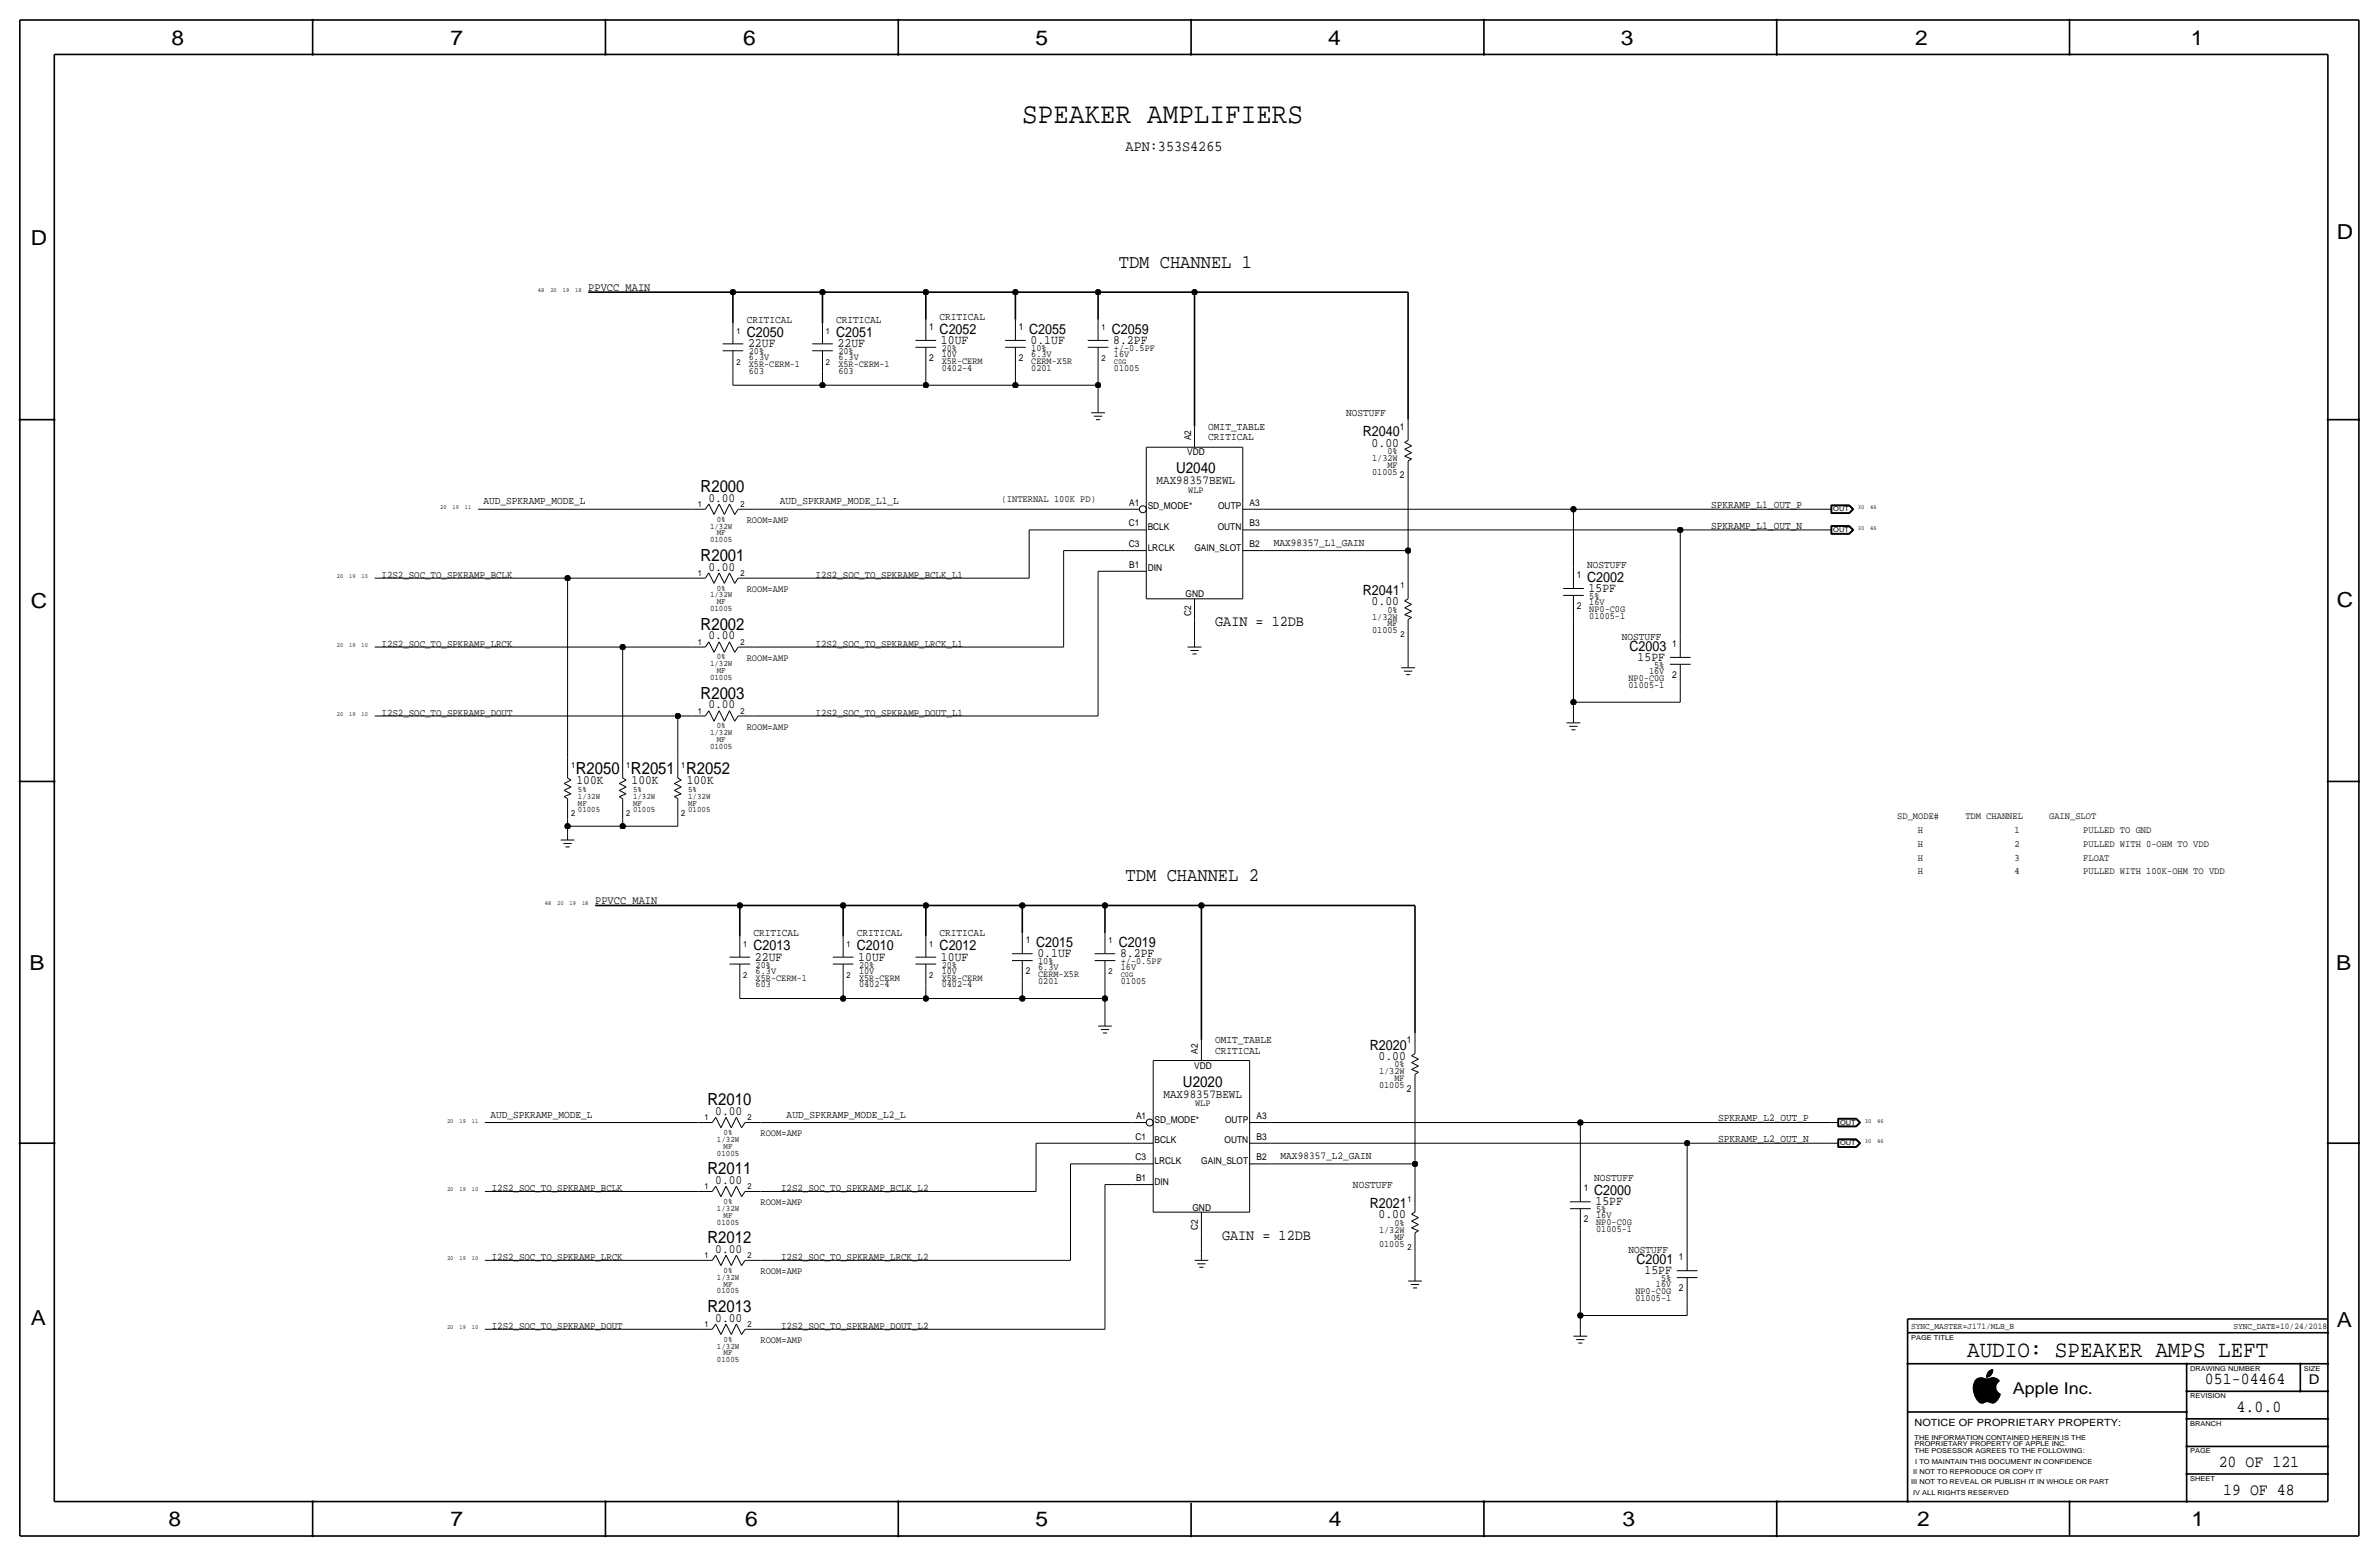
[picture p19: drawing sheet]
<svg xmlns="http://www.w3.org/2000/svg" width="877mm" height="574mm" viewBox="0 0 877 574" stroke-linecap="round" stroke-linejoin="round" font-family="sans-serif">
<defs><g id="words">
<text font-size="10.8" x="376.9" y="45.5">SPEAKER AMPLIFIERS</text>
<text font-size="8.6" x="725.2" y="500.1">AUDIO: SPEAKER AMPS LEFT</text>
<g font-size="7.6">
<text x="63.2" y="16.5">8</text>
<text x="166.1" y="16.5">7</text>
<text x="274" y="16.5">6</text>
<text x="381.7" y="16.5">5</text>
<text x="489.7" y="16.5">4</text>
<text x="597.6" y="16.5">3</text>
<text x="706.1" y="16.5">2</text>
<text x="807.7" y="16.5">1</text>
<text x="861.5" y="88.1">D</text>
<text x="11.4" y="90.4">D</text>
<text x="11.4" y="224.3">C</text>
<text x="861.5" y="223.8">C</text>
<text x="10.9" y="357.6">B</text>
<text x="861.3" y="357.4">B</text>
<text x="11.4" y="488.4">A</text>
<text x="861.5" y="489.2">A</text>
<text x="62.2" y="562.6">8</text>
<text x="166.1" y="562.6">7</text>
<text x="274.8" y="562.6">6</text>
<text x="381.7" y="562.6">5</text>
<text x="489.9" y="562.6">4</text>
<text x="598.1" y="562.6">3</text>
<text x="706.8" y="562.6">2</text>
<text x="807.9" y="562.6">1</text>
</g>
<g font-size="7.1">
<text x="412.4" y="98.8">TDM CHANNEL 1</text>
<text x="415" y="324.9">TDM CHANNEL 2</text>
</g>
<g font-size="6.2">
<text x="258.3" y="181.4">R2000</text>
<text x="258.3" y="206.8">R2001</text>
<text x="258.3" y="232.2">R2002</text>
<text x="258.3" y="257.6">R2003</text>
<text x="212.3" y="285.2">R2050</text>
<text x="232.6" y="285.2">R2051</text>
<text x="252.9" y="285.2">R2052</text>
<text x="260.8" y="407.4">R2010</text>
<text x="260.8" y="432.8">R2011</text>
<text x="260.8" y="458.2">R2012</text>
<text x="260.8" y="483.6">R2013</text>
<text x="812.9" y="510.3">051-04464</text>
<text x="824.6" y="520.4">4.0.0</text>
<text x="818" y="540.8">20 OF 121</text>
<text x="819.6" y="550.9">19 OF 48</text>
</g>
<text font-size="6" x="742.1" y="513.9">Apple Inc.</text>
<g font-size="5.6">
<text x="415" y="55.6">APN:353S4265</text>
<text x="433.6" y="174.5">U2040</text>
<text x="448" y="230.9">GAIN = 12DB</text>
<text x="436.1" y="400.6">U2020</text>
<text x="450.5" y="456.9">GAIN = 12DB</text>
</g>
<g font-size="5.2">
<text x="275.3" y="124.2">C2050</text>
<text x="308.3" y="124.2">C2051</text>
<text x="346.4" y="122.9">C2052</text>
<text x="379.4" y="122.9">C2055</text>
<text x="409.9" y="122.9">C2059</text>
<text x="502.4" y="160.8">R2040</text>
<text x="585.2" y="214.4">C2002</text>
<text x="502.4" y="219.2">R2041</text>
<text x="600.7" y="239.8">C2003</text>
<text x="277.8" y="350.3">C2013</text>
<text x="315.9" y="350.3">C2010</text>
<text x="346.4" y="350.3">C2012</text>
<text x="382" y="349">C2015</text>
<text x="412.4" y="349">C2019</text>
<text x="505" y="386.8">R2020</text>
<text x="587.7" y="440.4">C2000</text>
<text x="505" y="445.3">R2021</text>
<text x="603.3" y="465.8">C2001</text>
</g>
<text font-size="5" x="851.2" y="510.3">D</text>
<g font-size="4.7">
<text x="275.8" y="128">22UF</text>
<text x="308.8" y="128">22UF</text>
<text x="346.9" y="126.7">10UF</text>
<text x="379.9" y="126.7">0.1UF</text>
<text x="410.4" y="126.7">8.2PF</text>
<text x="505.7" y="164.6">0.00</text>
<text x="261.2" y="184.9">0.00</text>
<text x="261.2" y="210.3">0.00</text>
<text x="585.7" y="218.2">15PF</text>
<text x="505.7" y="223">0.00</text>
<text x="261.2" y="235.7">0.00</text>
<text x="603.7" y="243.6">15PF</text>
<text x="261.2" y="261.1">0.00</text>
<text x="212.5" y="289.1">100K</text>
<text x="232.9" y="289.1">100K</text>
<text x="253.2" y="289.1">100K</text>
<text x="382.5" y="352.8">0.1UF</text>
<text x="413" y="352.8">8.2PF</text>
<text x="278.3" y="354.1">22UF</text>
<text x="316.4" y="354.1">10UF</text>
<text x="346.9" y="354.1">10UF</text>
<text x="508.2" y="390.7">0.00</text>
<text x="263.7" y="411">0.00</text>
<text x="263.7" y="436.4">0.00</text>
<text x="508.2" y="449.1">0.00</text>
<text x="588.2" y="444.2">15PF</text>
<text x="263.7" y="461.8">0.00</text>
<text x="606.3" y="469.6">15PF</text>
<text x="263.7" y="487.2">0.00</text>
</g>
<g font-size="4.5">
<text x="426.4" y="178.6">MAX98357BEWL</text>
<text x="428.9" y="404.6">MAX98357BEWL</text>
</g>
<g font-size="4.3">
<text x="216.9" y="107.2">PPVCC_MAIN</text>
<text x="219.4" y="333.2">PPVCC_MAIN</text>
</g>
<g font-size="3.9">
<text x="275.3" y="119.1">CRITICAL</text>
<text x="308.3" y="119.1">CRITICAL</text>
<text x="346.4" y="117.9">CRITICAL</text>
<text x="496.3" y="153.4">NOSTUFF</text>
<text x="445.5" y="158.5">OMIT_TABLE</text>
<text x="445.5" y="162.3">CRITICAL</text>
<text x="178.3" y="185.9">AUD_SPKRAMP_MODE_L</text>
<text x="287.5" y="185.9">AUD_SPKRAMP_MODE_L1_L</text>
<text x="630.9" y="187.2">SPKRAMP_L1_OUT_P</text>
<text x="630.9" y="194.8">SPKRAMP_L1_OUT_N</text>
<text x="469.6" y="201.2">MAX98357_L1_GAIN</text>
<text x="585.2" y="209.3">NOSTUFF</text>
<text x="597.9" y="236">NOSTUFF</text>
<text x="277.8" y="345.2">CRITICAL</text>
<text x="315.9" y="345.2">CRITICAL</text>
<text x="346.4" y="345.2">CRITICAL</text>
<text x="448" y="384.6">OMIT_TABLE</text>
<text x="448" y="388.4">CRITICAL</text>
<text x="180.8" y="412">AUD_SPKRAMP_MODE_L</text>
<text x="290" y="412">AUD_SPKRAMP_MODE_L2_L</text>
<text x="633.4" y="413.3">SPKRAMP_L2_OUT_P</text>
<text x="633.4" y="420.9">SPKRAMP_L2_OUT_N</text>
<text x="472.1" y="427.2">MAX98357_L2_GAIN</text>
<text x="498.8" y="437.9">NOSTUFF</text>
<text x="587.7" y="435.4">NOSTUFF</text>
<text x="600.4" y="462">NOSTUFF</text>
</g>
<g font-size="3.8">
<text x="140.7" y="213.1">I2S2_SOC_TO_SPKRAMP_BCLK</text>
<text x="300.7" y="213.1">I2S2_SOC_TO_SPKRAMP_BCLK_L1</text>
<text x="140.7" y="238.5">I2S2_SOC_TO_SPKRAMP_LRCK</text>
<text x="300.7" y="238.5">I2S2_SOC_TO_SPKRAMP_LRCK_L1</text>
<text x="140.7" y="263.9">I2S2_SOC_TO_SPKRAMP_DOUT</text>
<text x="300.7" y="263.9">I2S2_SOC_TO_SPKRAMP_DOUT_L1</text>
<text x="181.3" y="439.2">I2S2_SOC_TO_SPKRAMP_BCLK</text>
<text x="288" y="439.2">I2S2_SOC_TO_SPKRAMP_BCLK_L2</text>
<text x="181.3" y="464.6">I2S2_SOC_TO_SPKRAMP_LRCK</text>
<text x="288" y="464.6">I2S2_SOC_TO_SPKRAMP_LRCK_L2</text>
<text x="181.3" y="490">I2S2_SOC_TO_SPKRAMP_DOUT</text>
<text x="288" y="490">I2S2_SOC_TO_SPKRAMP_DOUT_L2</text>
</g>
<text font-size="3.7" x="705.8" y="525.5">NOTICE OF PROPRIETARY PROPERTY:</text>
<g font-size="3.6">
<text x="369.3" y="185.2">(INTERNAL 100K PD)</text>
<text x="275.3" y="192.8">ROOM=AMP</text>
<text x="275.3" y="218.2">ROOM=AMP</text>
<text x="275.3" y="243.6">ROOM=AMP</text>
<text x="275.3" y="269">ROOM=AMP</text>
<text x="699.5" y="302">SD_MODE#</text>
<text x="724.6" y="302">TDM CHANNEL</text>
<text x="755.5" y="302">GAIN_SLOT</text>
<text x="707.1" y="307.1">H</text>
<text x="742.6" y="307.1">1</text>
<text x="768" y="307.1">PULLED TO GND</text>
<text x="707.1" y="312.2">H</text>
<text x="707.1" y="317.2">H</text>
<text x="742.6" y="312.2">2</text>
<text x="742.6" y="317.2">3</text>
<text x="768" y="317.2">FLOAT</text>
<text x="768" y="312.2">PULLED WITH 0-OHM TO VDD</text>
<text x="707.1" y="322.3">H</text>
<text x="742.6" y="322.3">4</text>
<text x="768" y="322.3">PULLED WITH 100K-OHM TO VDD</text>
<text x="280.4" y="418.8">ROOM=AMP</text>
<text x="280.4" y="444.2">ROOM=AMP</text>
<text x="280.4" y="469.6">ROOM=AMP</text>
<text x="280.4" y="495">ROOM=AMP</text>
</g>
<g font-size="3.5">
<text x="342.6" y="121.7">1</text>
<text x="375.6" y="121.7">1</text>
<text x="276" y="130.6">20%</text>
<text x="309.1" y="130.6">20%</text>
<text x="347.2" y="131.6">10V</text>
<text x="347.2" y="129.3">20%</text>
<text x="380.2" y="129.3">10%</text>
<text x="380.2" y="131.6">6.3V</text>
<text x="410.7" y="131.6">16V</text>
<text x="410.7" y="129.3">+/-0.5PF</text>
<text x="276" y="137.9">603</text>
<text x="276" y="132.8">6.3V</text>
<text x="276" y="135.4">X5R-CERM-1</text>
<text x="309.1" y="137.9">603</text>
<text x="309.1" y="135.4">X5R-CERM-1</text>
<text x="309.1" y="132.8">6.3V</text>
<text x="342.6" y="133.1">2</text>
<text x="347.2" y="136.7">0402-4</text>
<text x="347.2" y="134.1">X5R-CERM</text>
<text x="375.6" y="133.1">2</text>
<text x="380.2" y="136.7">0201</text>
<text x="380.2" y="134.1">CERM-X5R</text>
<text x="410.7" y="136.7">01005</text>
<text x="516.1" y="158.5">1</text>
<text x="437.7" y="167.9">VDD</text>
<text x="439.1" y="162.3" transform="rotate(-90 439.1 162.3)">A2</text>
<text x="511.5" y="167.4">0%</text>
<text x="505.9" y="169.9">1/32W</text>
<text x="511.5" y="172.5">MF</text>
<text x="505.9" y="175">01005</text>
<text x="516.1" y="176.3">2</text>
<text x="438.1" y="181.6">WLP</text>
<text x="416.3" y="186.4">A1</text>
<text x="423.1" y="187.7">SD_MODE*</text>
<text x="449.1" y="187.7">OUTP</text>
<text x="460.7" y="186.4">A3</text>
<text x="416.1" y="194.1">C1</text>
<text x="423.1" y="195.3">BCLK</text>
<text x="448.9" y="195.3">OUTN</text>
<text x="460.7" y="194.1">B3</text>
<text x="416.1" y="201.7">C3</text>
<text x="423.1" y="202.9">LRCLK</text>
<text x="440.3" y="202.9">GAIN_SLOT</text>
<text x="460.7" y="201.7">B2</text>
<text x="416.3" y="209.3">B1</text>
<text x="423.1" y="210.6">DIN</text>
<text x="581.4" y="213.1">1</text>
<text x="437.1" y="220.2">GND</text>
<text x="585.9" y="220.7">5%</text>
<text x="439.1" y="227.2" transform="rotate(-90 439.1 227.2)">C2</text>
<text x="511.5" y="225.8">0%</text>
<text x="581.4" y="224.5">2</text>
<text x="585.9" y="225.6">NP0-C0G</text>
<text x="585.9" y="223">16V</text>
<text x="505.9" y="233.4">01005</text>
<text x="505.9" y="228.3">1/32W</text>
<text x="511.5" y="230.9">MF</text>
<text x="585.9" y="228.1">01005-1</text>
<text x="616.4" y="238.5">1</text>
<text x="600.4" y="251">NP0-C0G</text>
<text x="607.9" y="248.4">16V</text>
<text x="609.8" y="246.1">5%</text>
<text x="616.4" y="249.9">2</text>
<text x="600.4" y="253.5">01005-1</text>
<text x="378.2" y="347.7">1</text>
<text x="278.6" y="358.9">6.3V</text>
<text x="278.6" y="356.6">20%</text>
<text x="316.7" y="358.9">10V</text>
<text x="316.7" y="356.6">20%</text>
<text x="347.2" y="356.6">20%</text>
<text x="347.2" y="358.9">10V</text>
<text x="378.2" y="359.2">2</text>
<text x="382.7" y="355.3">10%</text>
<text x="382.7" y="357.6">6.3V</text>
<text x="413.2" y="357.6">16V</text>
<text x="413.2" y="355.3">+/-0.5PF</text>
<text x="278.6" y="364">603</text>
<text x="278.6" y="361.4">X5R-CERM-1</text>
<text x="316.7" y="361.4">X5R-CERM</text>
<text x="316.7" y="364">0402-4</text>
<text x="347.2" y="364">0402-4</text>
<text x="347.2" y="361.4">X5R-CERM</text>
<text x="382.7" y="362.7">0201</text>
<text x="382.7" y="360.2">CERM-X5R</text>
<text x="413.2" y="362.7">01005</text>
<text x="441.7" y="388.4" transform="rotate(-90 441.7 388.4)">A2</text>
<text x="518.6" y="384.6">1</text>
<text x="440.2" y="394">VDD</text>
<text x="508.4" y="396">1/32W</text>
<text x="514.1" y="393.4">0%</text>
<text x="508.4" y="401.1">01005</text>
<text x="514.1" y="398.5">MF</text>
<text x="440.6" y="407.7">WLP</text>
<text x="518.6" y="402.3">2</text>
<text x="418.8" y="412.5">A1</text>
<text x="425.7" y="413.8">SD_MODE*</text>
<text x="451.6" y="413.8">OUTP</text>
<text x="463.2" y="412.5">A3</text>
<text x="418.7" y="420.1">C1</text>
<text x="425.7" y="421.4">BCLK</text>
<text x="451.5" y="421.4">OUTN</text>
<text x="463.2" y="420.1">B3</text>
<text x="418.7" y="427.7">C3</text>
<text x="425.7" y="429">LRCLK</text>
<text x="442.9" y="429">GAIN_SLOT</text>
<text x="463.2" y="427.7">B2</text>
<text x="418.8" y="435.4">B1</text>
<text x="425.7" y="436.6">DIN</text>
<text x="583.9" y="439.2">1</text>
<text x="439.6" y="446.3">GND</text>
<text x="588.5" y="446.8">5%</text>
<text x="588.5" y="449.1">16V</text>
<text x="441.7" y="453.3" transform="rotate(-90 441.7 453.3)">C2</text>
<text x="508.4" y="454.4">1/32W</text>
<text x="514.1" y="451.9">0%</text>
<text x="583.9" y="450.6">2</text>
<text x="588.5" y="451.6">NP0-C0G</text>
<text x="588.5" y="454.2">01005-1</text>
<text x="508.4" y="459.5">01005</text>
<text x="514.1" y="456.9">MF</text>
<text x="619" y="464.6">1</text>
<text x="612.4" y="472.2">5%</text>
<text x="602.9" y="477">NP0-C0G</text>
<text x="602.9" y="479.6">01005-1</text>
<text x="610.5" y="474.5">16V</text>
<text x="619" y="476">2</text>
</g>
<g font-size="3.2">
<text x="704.5" y="490">SYNC_MASTER=J171/MLB_B</text>
<text x="823.4" y="490">SYNC_DATE=10/24/2018</text>
</g>
<g font-size="3.1">
<text x="271.5" y="122.9">1</text>
<text x="304.5" y="122.9">1</text>
<text x="406.1" y="121.7">1</text>
<text x="271.5" y="134.4">2</text>
<text x="304.5" y="134.4">2</text>
<text x="406.1" y="133.1">2</text>
<text x="257.2" y="186.9">1</text>
<text x="273" y="186.9">2</text>
<text x="261.8" y="194.8">1/32W</text>
<text x="264.2" y="192.3">0%</text>
<text x="264.2" y="197.4">MF</text>
<text x="261.8" y="199.9">01005</text>
<text x="257.2" y="212.3">1</text>
<text x="273" y="212.3">2</text>
<text x="261.8" y="220.2">1/32W</text>
<text x="264.2" y="217.7">0%</text>
<text x="516.3" y="216.9">1</text>
<text x="261.8" y="225.3">01005</text>
<text x="264.2" y="222.8">MF</text>
<text x="257.2" y="237.7">1</text>
<text x="273" y="237.7">2</text>
<text x="516.3" y="234.7">2</text>
<text x="261.8" y="245.6">1/32W</text>
<text x="264.2" y="243.1">0%</text>
<text x="261.8" y="250.7">01005</text>
<text x="264.2" y="248.2">MF</text>
<text x="257.2" y="263.1">1</text>
<text x="273" y="263.1">2</text>
<text x="264.2" y="268.5">0%</text>
<text x="261.8" y="271">1/32W</text>
<text x="264.2" y="273.6">MF</text>
<text x="261.8" y="276.1">01005</text>
<text x="210.5" y="283">1</text>
<text x="230.8" y="283">1</text>
<text x="251.2" y="283">1</text>
<text x="213.1" y="291.8">5%</text>
<text x="233.4" y="291.8">5%</text>
<text x="253.7" y="291.8">5%</text>
<text x="213.1" y="294.4">1/32W</text>
<text x="213.1" y="296.9">MF</text>
<text x="213.1" y="299.5">01005</text>
<text x="233.4" y="294.4">1/32W</text>
<text x="233.4" y="296.9">MF</text>
<text x="233.4" y="299.5">01005</text>
<text x="253.7" y="294.4">1/32W</text>
<text x="253.7" y="296.9">MF</text>
<text x="253.7" y="299.5">01005</text>
<text x="210.5" y="300.7">2</text>
<text x="230.8" y="300.7">2</text>
<text x="251.2" y="300.7">2</text>
<text x="408.6" y="347.7">1</text>
<text x="274" y="349">1</text>
<text x="312.1" y="349">1</text>
<text x="342.6" y="349">1</text>
<text x="408.6" y="359.2">2</text>
<text x="274" y="360.4">2</text>
<text x="312.1" y="360.4">2</text>
<text x="342.6" y="360.4">2</text>
<text x="259.8" y="413">1</text>
<text x="275.5" y="413">2</text>
<text x="266.8" y="418.3">0%</text>
<text x="264.3" y="420.9">1/32W</text>
<text x="264.3" y="426">01005</text>
<text x="266.8" y="423.4">MF</text>
<text x="259.8" y="438.4">1</text>
<text x="266.8" y="443.7">0%</text>
<text x="275.5" y="438.4">2</text>
<text x="518.9" y="443">1</text>
<text x="264.3" y="446.3">1/32W</text>
<text x="266.8" y="448.8">MF</text>
<text x="264.3" y="451.4">01005</text>
<text x="518.9" y="460.8">2</text>
<text x="259.8" y="463.8">1</text>
<text x="275.5" y="463.8">2</text>
<text x="264.3" y="471.7">1/32W</text>
<text x="266.8" y="469.1">0%</text>
<text x="264.3" y="476.8">01005</text>
<text x="266.8" y="474.2">MF</text>
<text x="259.8" y="489.2">1</text>
<text x="275.5" y="489.2">2</text>
<text x="264.3" y="497.1">1/32W</text>
<text x="266.8" y="494.5">0%</text>
<text x="264.3" y="502.2">01005</text>
<text x="266.8" y="499.6">MF</text>
</g>
<g font-size="2.9">
<text x="410.7" y="134.1">C0G</text>
<text x="413.2" y="360.2">C0G</text>
</g>
<g font-size="2.5">
<text x="675.8" y="188.5">OUT</text>
<text x="675.8" y="196.1">OUT</text>
<text x="678.4" y="414.5">OUT</text>
<text x="678.4" y="422.1">OUT</text>
<text x="704.5" y="493.8">PAGE TITLE</text>
<text x="807.4" y="505.2">DRAWING NUMBER</text>
<text x="849.3" y="505.2">SIZE</text>
<text x="807.4" y="515.4">REVISION</text>
<text x="807.4" y="525.5">BRANCH</text>
<text x="705.8" y="533.1">PROPRIETARY PROPERTY OF APPLE INC.</text>
<text x="705.8" y="530.6">THE INFORMATION CONTAINED HEREIN IS THE</text>
<text x="705.8" y="535.7">THE POSESSOR AGREES TO THE FOLLOWING:</text>
<text x="706.1" y="539.5">I TO MAINTAIN THIS DOCUMENT IN CONFIDENCE</text>
<text x="807.4" y="535.7">PAGE</text>
<text x="705.3" y="543.3">II NOT TO REPRODUCE OR COPY IT</text>
<text x="807.4" y="545.8">SHEET</text>
<text x="704.5" y="547.1">III NOT TO REVEAL OR PUBLISH IT IN WHOLE OR PART</text>
<text x="705.3" y="550.9">IV ALL RIGHTS RESERVED</text>
</g>
<g font-size="2.3">
<text x="198.3" y="107.7">48</text>
<text x="202.9" y="107.7">20</text>
<text x="207.5" y="107.7">19</text>
<text x="212" y="107.7">18</text>
<text x="162.3" y="187.7">20</text>
<text x="166.8" y="187.7">19</text>
<text x="171.4" y="187.7">11</text>
<text x="684.9" y="187.7">30</text>
<text x="689.5" y="187.7">46</text>
<text x="684.9" y="195.3">30</text>
<text x="689.5" y="195.3">46</text>
<text x="124.2" y="213.1">20</text>
<text x="128.7" y="213.1">19</text>
<text x="133.3" y="213.1">10</text>
<text x="124.2" y="238.5">20</text>
<text x="128.7" y="238.5">19</text>
<text x="133.3" y="238.5">10</text>
<text x="124.2" y="263.9">20</text>
<text x="128.7" y="263.9">19</text>
<text x="133.3" y="263.9">10</text>
<text x="200.9" y="333.8">48</text>
<text x="205.4" y="333.8">20</text>
<text x="210" y="333.8">19</text>
<text x="214.6" y="333.8">18</text>
<text x="164.8" y="413.8">20</text>
<text x="169.4" y="413.8">19</text>
<text x="173.9" y="413.8">11</text>
<text x="687.5" y="413.8">30</text>
<text x="692" y="413.8">46</text>
<text x="687.5" y="421.4">30</text>
<text x="692" y="421.4">46</text>
<text x="164.8" y="439.2">20</text>
<text x="169.4" y="439.2">19</text>
<text x="173.9" y="439.2">10</text>
<text x="164.8" y="464.6">20</text>
<text x="169.4" y="464.6">19</text>
<text x="173.9" y="464.6">10</text>
<text x="164.8" y="490">20</text>
<text x="169.4" y="490">19</text>
<text x="173.9" y="490">10</text>
</g>
</g></defs>
<g fill="none" stroke="#000" stroke-width=".6">
<path d="M7.3 7.4v558.8zM7.3 7.4h862.3zM115.3 7.4v12.7zM223.2 7.4v12.7zM331.2 7.4v12.7zM439.1 7.4v12.7zM547.1 7.4v12.7zM655 7.4v12.7zM763 7.4v12.7zM869.6 7.4v558.8zM20 20.1v533.4zM20 20.1h838.2z"/>
<path d="M858.2 20.1v533.4zM216.9 107.7h53.3zM270.2 107.7h33zM270.2 107.7v11.4zM303.2 107.7h38.1zM303.2 107.7v11.4zM341.3 107.7h33zM341.3 107.7v10.2zM374.3 107.7h30.5zM374.3 107.7v10.2zM404.8 107.7h35.6zM404.8 107.7v10.2z"/>
<path d="M440.4 107.7h78.7zM440.4 107.7v49.5zM519.1 107.7v47zM7.3 154.7h12.7zM858.2 154.7h11.4zM7.3 288h12.7zM858.2 288h11.4zM219.4 333.8h53.3zM272.7 333.8h38.1zM272.7 333.8v11.4zM310.8 333.8h30.5zM310.8 333.8v11.4z"/>
<path d="M341.3 333.8h35.6zM341.3 333.8v11.4zM376.9 333.8h30.5zM376.9 333.8v10.1zM407.4 333.8h35.5zM407.4 333.8v10.1zM442.9 333.8v49.5zM442.9 333.8h78.8zM521.7 333.8v46.9zM7.3 421.4h12.7zM858.2 421.4h11.4zM703.3 486.2v5z"/>
<path d="M703.3 486.2h154.9zM703.3 491.2h154.9zM703.3 491.2v62.3zM703.3 502.7h154.9zM806.1 502.7v50.8zM806.1 512.8h52.1zM848.1 502.7v10.1zM703.3 520.4h102.8zM806.1 533.1h52.1zM806.1 523h52.1zM20 553.5h838.2zM115.3 553.5v12.7z"/>
<path d="M223.2 553.5v12.7zM331.2 553.5v12.7zM439.1 554v12.2zM547.1 553.5v12.7zM655 553.5v12.7zM763 553.5v12.7zM806.1 543.3h52.1zM7.3 566.2h862.3z"/>
</g>
<g fill="none" stroke="#000" stroke-width=".37">
<path d="M270.2 119.1v7.6zM303.2 119.1v7.6zM341.3 117.9v7.6zM374.3 117.9v7.6zM404.8 117.9v7.6zM266.4 126.7h7.6zM266.4 129.3h7.6zM270.2 136.9v5.1zM270.2 129.3v7.6zM299.4 126.7h7.6zM299.4 129.3h7.6zM303.2 136.9v5.1z"/>
<path d="M303.2 129.3v7.6zM337.5 125.5h7.6zM337.5 128h7.6zM341.3 135.6v6.4zM341.3 128v7.6zM370.5 125.5h7.7zM370.5 128h7.7zM374.3 135.6v6.4zM374.3 128v7.6zM401 125.5h7.6zM401 128h7.6zM404.8 135.6v6.4z"/>
<path d="M404.8 128v7.6zM270.2 142h33zM303.2 142h38.1zM341.3 142h33zM374.3 142h30.5zM402.3 152.1h5.1zM403.3 153.4h3zM404.1 154.7h1.5zM404.8 142v7.6zM404.8 149.6v2.5zM440.4 157.2v7.6zM519.1 154.7v7.6z"/>
<path d="M422.6 164.8h35.6zM422.6 164.8v55.9zM458.2 164.8v55.9zM517.9 168.1l2.5 1.1zM517.9 168.1l2.5-1.2zM517.9 165.6l2.5 1.3zM517.9 165.6l2.5-1.3zM517.9 163.1l1.2-.8zM517.9 163.1l2.5 1.2zM519.1 177.5v25.4zM519.1 169.9v7.6zM519.1 169.9l1.3-.7z"/>
<path d="M176.2 187.7h78.8zM255 187.7h5zM261.3 185.8l-1.3 1.9zM261.3 185.8l1.9 3.8zM265.1 185.8l-1.9 3.8zM265.1 185.8l2 3.8zM268.9 185.8l2 3.8zM268.9 185.8l-1.8 3.8zM272.1 187.7h5.7zM272.1 187.7l-1.2 1.9zM277.8 187.7h137.2zM379.4 195.3h35.6z"/>
<path d="M379.4 195.3v17.8zM415 195.3h7.6zM415 187.7h5.1zM458.2 195.3h7.6zM458.2 187.7h7.6zM465.8 195.3h153.7zM465.8 187.7h114.3zM580.1 187.7v21.6zM580.1 187.7h92.7zM619.5 195.3v39.4zM619.5 195.3h53.3zM672.8 195.3h2.5z"/>
<path d="M672.8 187.7h2.5zM675 193.8h6.8zM675 196.9h6.8zM675 193.8v3.1zM675 186.1h6.8zM675 189.3h6.8zM675 186.1v3.2zM675.1 193.9h6.7zM675.1 193.9v2.9zM675.1 196.8h6.7zM675.1 186.2h6.7zM675.1 186.2v3z"/>
<path d="M675.1 189.2h6.7zM675.2 194h6.5zM675.2 194v2.7zM675.2 196.7h6.5zM675.2 186.3h6.5zM675.2 186.3v2.8zM675.2 189.1h6.5zM675.3 194.1h6.4zM675.3 194.1v2.5zM675.3 196.6h6.4zM675.3 186.4h6.4zM675.3 186.4v2.6z"/>
<path d="M675.3 189h6.4zM681.7 194.1l1.3 1.2zM681.7 196.6l1.3-1.3zM681.7 186.4l1.3 1.3zM681.7 189l1.3-1.3zM681.7 194l1.4 1.3zM681.7 196.7l1.4-1.4zM681.7 186.3l1.4 1.4zM681.7 189.1l1.4-1.4zM681.8 193.9l1.5 1.4zM681.8 196.8l1.5-1.5zM681.8 186.2l1.5 1.5z"/>
<path d="M681.8 189.2l1.5-1.5zM681.8 193.8l1.6 1.5zM681.8 196.9l1.6-1.6zM681.8 186.1l1.6 1.6zM681.8 189.3l1.6-1.6zM138.1 213.1h71.1zM209.2 213.1h45.8zM209.2 213.1v66zM255 213.1h5zM261.3 211.2l-1.3 1.9zM261.3 211.2l1.9 3.8zM265.1 211.2l-1.9 3.8z"/>
<path d="M265.1 211.2l2 3.8zM268.9 211.2l2 3.8zM268.9 211.2l-1.8 3.8zM272.1 213.1h5.7zM272.1 213.1l-1.2 1.9zM277.8 213.1h101.6zM392.1 202.9h22.9zM392.1 202.9v35.6zM404.8 210.6v53.3zM404.8 210.6h10.2zM415 210.6h7.6zM415 202.9h7.6z"/>
<path d="M458.2 202.9h7.6zM465.8 202.9h53.3zM519.1 202.9v10.2zM519.1 213.1v7.6zM576.3 216.9h7.6zM576.3 219.5h7.6zM580.1 209.3v7.6zM580.1 219.5v7.6zM138.1 238.5h91.5zM229.6 238.5h25.4zM229.6 238.5v40.6zM255 238.5h5z"/>
<path d="M261.3 236.6l-1.3 1.9zM261.3 236.6l1.9 3.8zM265.1 236.6l-1.9 3.8zM265.1 236.6l2 3.8zM268.9 236.6l2 3.8zM268.9 236.6l-1.8 3.8zM272.1 238.5h5.7zM272.1 238.5l-1.2 1.9zM277.8 238.5h114.3zM422.6 220.7h35.6zM437.8 238.5h5.1zM438.9 239.8h3z"/>
<path d="M440.4 228.3v7.7zM440.4 220.7v7.6zM440.4 236v2.5zM517.9 226.6l2.5 1zM517.9 226.6l2.5-1.3zM517.9 224l2.5 1.3zM517.9 224l2.5-1.2zM517.9 221.5l1.2-.8zM517.9 221.5l2.5 1.3zM519.1 236v7.6zM519.1 228.3v7.7zM519.1 228.3l1.3-.7z"/>
<path d="M580.1 227.1v31.7zM619.5 234.7v7.6zM439.6 241h1.5zM516.6 246.1h5.1zM517.6 247.4h3zM518.4 248.7h1.5zM519.1 243.6v2.5zM580.1 258.8h39.4zM580.1 258.8v5.1zM615.6 242.3h7.7zM615.6 244.9h7.7zM619.5 252.5v6.3z"/>
<path d="M619.5 244.9v7.6zM138.1 263.9h111.8zM209.2 279.1v7.7zM229.6 279.1v7.7zM249.9 263.9h5.1zM249.9 263.9v15.2zM249.9 279.1v7.7zM255 263.9h5zM261.3 262l-1.3 1.9zM261.3 262l1.9 3.8zM265.1 262l-1.9 3.8zM265.1 262l2 3.8z"/>
<path d="M268.9 262l2 3.8zM268.9 262l-1.8 3.8zM272.1 263.9h5.7zM272.1 263.9l-1.2 1.9zM277.8 263.9h127zM577.5 266.4h5.1zM578.6 267.7h3zM579.3 269h1.5zM580.1 263.9v2.5zM208 293.6l1.2 .8zM208 293.6l2.5-1zM208 291.3l2.5 1.3z"/>
<path d="M208 291.3l2.5-1.2zM208 288.8l2.5 1.3zM208 288.8l2.5-1.3zM209.2 294.4v7.6zM209.2 286.8l1.3 .7zM228.3 293.6l1.3 .8zM228.3 293.6l2.5-1zM228.3 291.3l2.5 1.3zM228.3 291.3l2.5-1.2zM228.3 288.8l2.5 1.3zM228.3 288.8l2.5-1.3zM229.6 294.4v7.6z"/>
<path d="M229.6 286.8l1.2 .7zM248.6 293.6l1.3 .8zM248.6 293.6l2.6-1zM248.6 291.3l2.6 1.3zM248.6 291.3l2.6-1.2zM248.6 288.8l2.6 1.3zM248.6 288.8l2.6-1.3zM249.9 294.4v7.6zM249.9 286.8l1.3 .7zM206.7 309.6h5.1zM207.7 310.9h3.1zM208.5 312.2h1.5z"/>
<path d="M209.2 304.5h20.4zM209.2 302v2.5zM209.2 304.5v2.6zM209.2 307.1v2.5zM229.6 304.5h20.3zM229.6 302v2.5zM249.9 302v2.5zM268.9 352.8h7.7zM268.9 355.3h7.7zM272.7 345.2v7.6zM272.7 355.3v7.7zM307 352.8h7.7z"/>
<path d="M307 355.3h7.7zM310.8 345.2v7.6zM310.8 355.3v7.7zM337.5 352.8h7.6zM337.5 355.3h7.6zM341.3 345.2v7.6zM341.3 355.3v7.7zM373.1 351.5h7.6zM373.1 354.1h7.6zM376.9 343.9v7.6zM376.9 354.1v7.6zM403.6 351.5h7.6z"/>
<path d="M403.6 354.1h7.6zM407.4 343.9v7.6zM407.4 354.1v7.6zM272.7 363v5zM272.7 368h38.1zM310.8 368h30.5zM310.8 363v5zM341.3 368h35.6zM341.3 363v5zM376.9 368h30.5zM376.9 361.7v6.3zM404.8 378.2h5.1z"/>
<path d="M405.8 379.5h3.1zM407.4 368v7.7zM407.4 361.7v6.3zM407.4 375.7v2.5zM406.6 380.7h1.5zM425.1 390.9h35.6zM425.1 390.9v55.9zM442.9 383.3v7.6zM460.7 390.9v55.9zM520.4 394.2l2.5 1zM520.4 394.2l2.5-1.3zM520.4 391.7l2.5 1.2z"/>
<path d="M520.4 391.7l2.5-1.3zM520.4 389.1l1.3-.7zM520.4 389.1l2.5 1.3zM521.7 396v7.6zM521.7 396l1.2-.8zM521.7 380.7v7.7zM178.8 413.8h78.7zM257.5 413.8h5.1zM263.9 411.8l-1.3 2zM263.9 411.8l1.9 3.9zM267.7 411.8l-1.9 3.9zM267.7 411.8l1.9 3.9z"/>
<path d="M271.5 411.8l1.9 3.9zM271.5 411.8l-1.9 3.9zM274.7 413.8h5.7zM274.7 413.8l-1.3 1.9zM280.4 413.8h137.1zM417.5 413.8h5.1zM460.7 413.8h7.6zM468.3 413.8h114.3zM521.7 403.6v25.4zM582.6 413.8h92.7zM582.6 413.8v21.6zM675.3 413.8h2.6z"/>
<path d="M677.6 419.8h6.8zM677.6 419.8v3.2zM677.6 412.2h6.8zM677.6 415.3h6.8zM677.6 412.2v3.1zM677.7 419.9h6.6zM677.7 419.9v3zM677.7 412.3h6.6zM677.7 412.3v2.9zM677.7 415.2h6.6zM677.8 412.4h6.5zM677.8 412.4v2.7z"/>
<path d="M677.8 415.1h6.5zM677.9 412.5h6.3zM677.9 412.5v2.5zM677.9 415h6.3zM684.2 412.5l1.3 1.3zM684.3 412.4l1.3 1.4zM684.3 415.1l1.3-1.3zM684.3 419.9l1.5 1.5zM684.3 412.3l1.5 1.5zM684.3 415.2l1.5-1.4zM684.4 419.8l1.6 1.6zM684.4 412.2l1.6 1.6z"/>
<path d="M685.5 413.8l-1.3 1.2zM686 413.8l-1.6 1.5zM178.8 439.2h78.7zM257.5 439.2h5.1zM263.9 437.2l-1.3 2zM263.9 437.2l1.9 3.9zM267.7 437.2l-1.9 3.9zM267.7 437.2l1.9 3.9zM271.5 437.2l1.9 3.9zM271.5 437.2l-1.9 3.9zM274.7 439.2h5.7zM274.7 439.2l-1.3 1.9z"/>
<path d="M280.4 439.2h101.6zM382 421.4h35.5zM382 421.4v17.8zM394.7 429v35.6zM394.7 429h22.8zM407.4 436.6v53.4zM407.4 436.6h10.1zM417.5 436.6h7.6zM417.5 429h7.6zM417.5 421.4h7.6zM460.7 421.4h7.6zM460.7 429h7.6z"/>
<path d="M468.3 429h53.4zM468.3 421.4h153.7zM521.7 429v10.2zM521.7 439.2v7.6zM582.6 435.4v7.6zM622 421.4h53.3zM622 421.4v39.4zM675.3 421.4h2.6zM677.6 423h6.8zM677.7 422.9h6.6zM677.8 420h6.5zM677.8 420v2.8z"/>
<path d="M677.8 422.8h6.5zM677.9 420.1h6.3zM677.9 420.1v2.6zM677.9 422.7h6.3zM684.2 420.1l1.3 1.3zM684.3 420l1.3 1.4zM684.3 422.8l1.3-1.4zM684.3 422.9l1.5-1.5zM685.5 421.4l-1.3 1.3zM686 421.4l-1.6 1.6zM425.1 446.8h35.6zM442.9 454.4v7.6z"/>
<path d="M442.9 446.8v7.6zM520.4 452.6l2.5 1zM520.4 452.6l2.5-1.2zM520.4 450.1l2.5 1.3zM520.4 450.1l2.5-1.3zM520.4 447.5l1.3-.7zM520.4 447.5l2.5 1.3zM521.7 454.4v7.6zM521.7 454.4l1.2-.8zM578.8 443h7.6zM578.8 445.5h7.6zM582.6 453.1v31.8z"/>
<path d="M582.6 445.5v7.6zM178.8 464.6h78.7zM257.5 464.6h5.1zM263.9 462.6l-1.3 2zM263.9 462.6l1.9 3.9zM267.7 462.6l-1.9 3.9zM267.7 462.6l1.9 3.9zM271.5 462.6l1.9 3.9zM271.5 462.6l-1.9 3.9zM274.7 464.6h5.7zM274.7 464.6l-1.3 1.9zM280.4 464.6h114.3z"/>
<path d="M440.4 464.6h5.1zM441.4 465.8h3zM442.2 467.1h1.5zM442.9 462v2.6zM519.1 472.2h5.1zM520.1 473.5h3.1zM520.9 474.7h1.5zM521.7 462v7.6zM521.7 469.6v2.6zM618.2 468.4h7.6zM618.2 470.9h7.6zM622 478.5v6.4z"/>
<path d="M622 460.8v7.6zM622 470.9v7.6zM178.8 490h78.7zM257.5 490h5.1zM263.9 488l-1.3 2zM263.9 488l1.9 3.9zM267.7 488l-1.9 3.9zM267.7 488l1.9 3.9zM271.5 488l1.9 3.9zM271.5 488l-1.9 3.9zM274.7 490h5.7zM274.7 490l-1.3 1.9z"/>
<path d="M280.4 490h127zM580.1 492.5h5.1zM581.1 493.8h3zM581.9 495h1.5zM582.6 484.9h39.4zM582.6 484.9v5.1zM582.6 490v2.5zM727.5 511.7h8.3zM727.5 512h8.3zM727.5 512.1h8.3zM727.5 512.2h8.4zM727.5 512.3h8.4z"/>
<path d="M727.5 511.2h8.2zM727.5 511.3h8.2zM727.5 511.5h8.2zM727.5 511.8h8.3zM727.5 511.6h8.3zM727.5 512.4h8.5zM727.5 511.9h8.3zM727.5 511.4h8.2zM727.5 511.1h8.3zM727.6 512.8h8.6zM727.6 510.8h8.2zM727.6 511h8.2z"/>
<path d="M727.6 512.7h8.5zM727.6 512.5h8.4zM727.6 512.6h8.4zM727.6 510.9h8.2zM727.6 510.7h8.2zM727.6 512.9h8.6zM727.6 513.1h8.8zM727.6 513h8.7zM727.6 510.6h8.3zM727.6 510.5h8.3zM727.7 510.4h8.2zM727.7 513.2h8.8z"/>
<path d="M727.7 510.3h8.3zM727.7 510.2h8.3zM727.7 513.3h9zM727.7 513.4h9.1zM727.7 510.1h8.3zM727.8 513.6h9.2zM727.8 510h8.3zM727.8 513.5h9.1zM727.8 509.9h8.4zM727.8 513.7h9.4zM727.8 513.8h9.6zM727.8 509.8h8.5z"/>
<path d="M727.9 513.9h9.5zM727.9 509.7h8.4zM727.9 509.6h8.5zM727.9 514h9.5zM727.9 514.1h9.5zM728 509.5h8.5zM728 514.2h9.4zM728 509.3h8.7zM728 509.4h8.6zM728 514.4h9.3zM728.1 509.2h8.8zM728.1 514.5h9.2z"/>
<path d="M728.1 509.1h8.9zM728.1 514.6h9.1zM728.2 509h8.8zM728.2 514.7h9zM728.2 514.8h9zM728.3 508.9h8.7zM728.3 514.9h8.8zM728.3 508.8h8.6zM728.3 515.1h8.7zM728.3 515h8.8zM728.4 508.7h8.4zM728.4 515.2h8.6z"/>
<path d="M728.5 515.3h8.4zM728.5 508.6h8.2zM728.5 515.4h8.4zM728.6 515.5h8.2zM728.6 508.5h7.9zM728.7 515.6h8zM728.7 508.4h7.7zM728.7 515.7h8zM728.8 515.8h7.7zM728.9 508.3h3.1zM728.9 515.9h7.6zM728.9 516h7.5z"/>
<path d="M729 508.2h2.6zM729 516.1h7.3zM729.1 516.2h7.1zM729.2 516.3h6.9zM729.2 508.1a4.7 4.7 0 0 0-1.2 6.3l1.8 2.6 .8 .2 1-.3M729.3 508.1h2.1zM729.3 516.4h6.7zM729.4 516.5h6.5zM729.5 516.6h6.3zM729.6 516.7h2.5zM729.6 507.9h1.4zM729.7 516.8h2.1z"/>
<path d="M729.8 516.9h1.9zM729.9 517h1.6zM730.2 517.1h1zM732.4 507.5h.6zM732.4 507.4h.8zM732.4 507.6h.4zM732.4 507h1.4zM732.4 507.1h1.3zM732.4 507.2h1.2zM732.4 507.3h1zM732.5 506.8h1.5zM732.5 506.9h1.4z"/>
<path d="M732.5 506.6h1.7zM732.5 506.7h1.6zM732.6 506.5h1.7zM732.6 506.4h1.7zM732.7 506.3h1.7zM732.7 506.2h1.7zM732.8 506.1h1.7zM732.8 506h1.7zM732.9 505.9h1.6zM733 505.8h1.6zM733.1 505.7h1.5zM733.1 508.3h3.1z"/>
<path d="M733.2 505.6h1.4zM733.2 516.7h2.5zM733.3 505.5h1.4zM733.4 505.4h1.3zM733.4 508.2h2.6zM733.6 505.3h1.1zM733.6 516.8h2zM733.6 508.1a2.99 2.99 0 0 1 3.5 1 2.71 2.71 0 0 0-1.3 2.5 2.71 2.71 0 0 0 1.7 2.3 3.5 3.5 0 0 1-3.1 3.2l-1.6-.4-1.1 .2M733.7 508.1h2.1zM733.7 508.1l-1.3 .2-1.9-.4-1.3 .2M733.7 505.2h1zM733.8 516.9h1.7z"/>
<path d="M733.9 505.1h.8zM733.9 507.9h1.6zM734 517h1.3zM734.1 505h.6zM734.3 504.9h.4zM734.3 507.8h.8zM734.3 517.1h.7zM734.7 504.7a2.81 2.81 0 0 0-2.3 3 2.71 2.71 0 0 0 2.3-2.9"/>
<circle cx="421.3" cy="187.7" r="1.28"/>
<circle cx="423.9" cy="413.8" r="1.28"/>
</g>
<g fill="#000" stroke="#000" stroke-width=".37">
<path d="M115.1 7.2h.4v.3h-.4zM115.1 19.9h.4v.3h-.4zM223 7.2h.4v.3h-.4zM223 19.9h.4v.3h-.4zM331 19.9h.4v.3h-.4zM331 7.2h.4v.3h-.4zM438.9 7.2h.4v.3h-.4zM438.9 19.9h.4v.3h-.4zM546.9 7.2h.4v.3h-.4zM546.9 19.9h.4v.3h-.4zM654.8 19.9h.4v.3h-.4zM654.8 7.2h.4v.3h-.4z"/>
<path d="M762.8 19.9h.4v.3h-.4zM762.8 7.2h.4v.3h-.4zM7.1 154.5h.4v.4h-.4zM19.8 154.5h.4v.4h-.4zM858 154.5h.4v.4h-.4zM869.5 154.5h.3v.4h-.3zM7.1 287.9h.4v.3h-.4zM19.8 287.9h.4v.3h-.4zM858 287.9h.4v.3h-.4zM869.5 287.9h.3v.3h-.3zM7.1 421.2h.4v.4h-.4zM19.8 421.2h.4v.4h-.4z"/>
<path d="M858 421.2h.4v.4h-.4zM869.5 421.2h.3v.4h-.3zM858 491.1h.4v.3h-.4zM703.1 502.5h.4v.3h-.4zM806 502.5h.3v.3h-.3zM806 512.7h.3v.3h-.3zM847.9 512.7h.3v.3h-.3zM847.9 502.5h.3v.3h-.3zM858 502.5h.4v.3h-.4zM858 512.7h.4v.3h-.4zM806 520.3h.3v.3h-.3zM806 522.8h.3v.4h-.3z"/>
<path d="M806 533h.3v.3h-.3zM858 522.8h.4v.4h-.4zM858 533h.4v.3h-.4zM115.1 553.3h.4v.3h-.4zM223 553.3h.4v.3h-.4zM331 553.3h.4v.3h-.4zM546.9 553.3h.4v.3h-.4zM654.8 553.3h.4v.3h-.4zM703.1 553.3h.4v.3h-.4zM762.8 553.3h.4v.3h-.4zM806 543.1h.3v.4h-.3zM806 553.3h.3v.3h-.3z"/>
<path d="M858 543.1h.4v.4h-.4zM115.1 566h.4v.3h-.4zM223 566h.4v.3h-.4zM331 566h.4v.3h-.4zM438.9 566h.4v.3h-.4zM546.9 566h.4v.3h-.4zM654.8 566h.4v.3h-.4z"/>
<circle cx="270.2" cy="107.7" r="1.02"/>
<circle cx="303.2" cy="107.7" r="1.02"/>
<circle cx="341.3" cy="107.7" r="1.02"/>
<circle cx="374.3" cy="107.7" r="1.02"/>
<circle cx="404.8" cy="107.7" r="1.02"/>
<circle cx="440.4" cy="107.7" r="1.02"/>
<circle cx="303.2" cy="142" r="1.02"/>
<circle cx="341.3" cy="142" r="1.02"/>
<circle cx="374.3" cy="142" r="1.02"/>
<circle cx="404.8" cy="142" r="1.02"/>
<circle cx="580.1" cy="187.7" r="1.02"/>
<circle cx="619.5" cy="195.3" r="1.02"/>
<circle cx="209.2" cy="213.1" r="1.02"/>
<circle cx="519.1" cy="202.9" r="1.02"/>
<circle cx="229.6" cy="238.5" r="1.02"/>
<circle cx="580.1" cy="258.8" r="1.02"/>
<circle cx="249.9" cy="263.9" r="1.02"/>
<circle cx="209.2" cy="304.5" r="1.02"/>
<circle cx="229.6" cy="304.5" r="1.02"/>
<circle cx="272.7" cy="333.8" r="1.02"/>
<circle cx="310.8" cy="333.8" r="1.02"/>
<circle cx="341.3" cy="333.8" r="1.02"/>
<circle cx="376.9" cy="333.8" r="1.02"/>
<circle cx="407.4" cy="333.8" r="1.02"/>
<circle cx="442.9" cy="333.8" r="1.02"/>
<circle cx="310.8" cy="368" r="1.02"/>
<circle cx="341.3" cy="368" r="1.02"/>
<circle cx="376.9" cy="368" r="1.02"/>
<circle cx="407.4" cy="368" r="1.02"/>
<circle cx="582.6" cy="413.8" r="1.02"/>
<circle cx="521.7" cy="429" r="1.02"/>
<circle cx="622" cy="421.4" r="1.02"/>
<circle cx="582.6" cy="484.9" r="1.02"/>
</g>
<use href="#words"/>
</svg>
